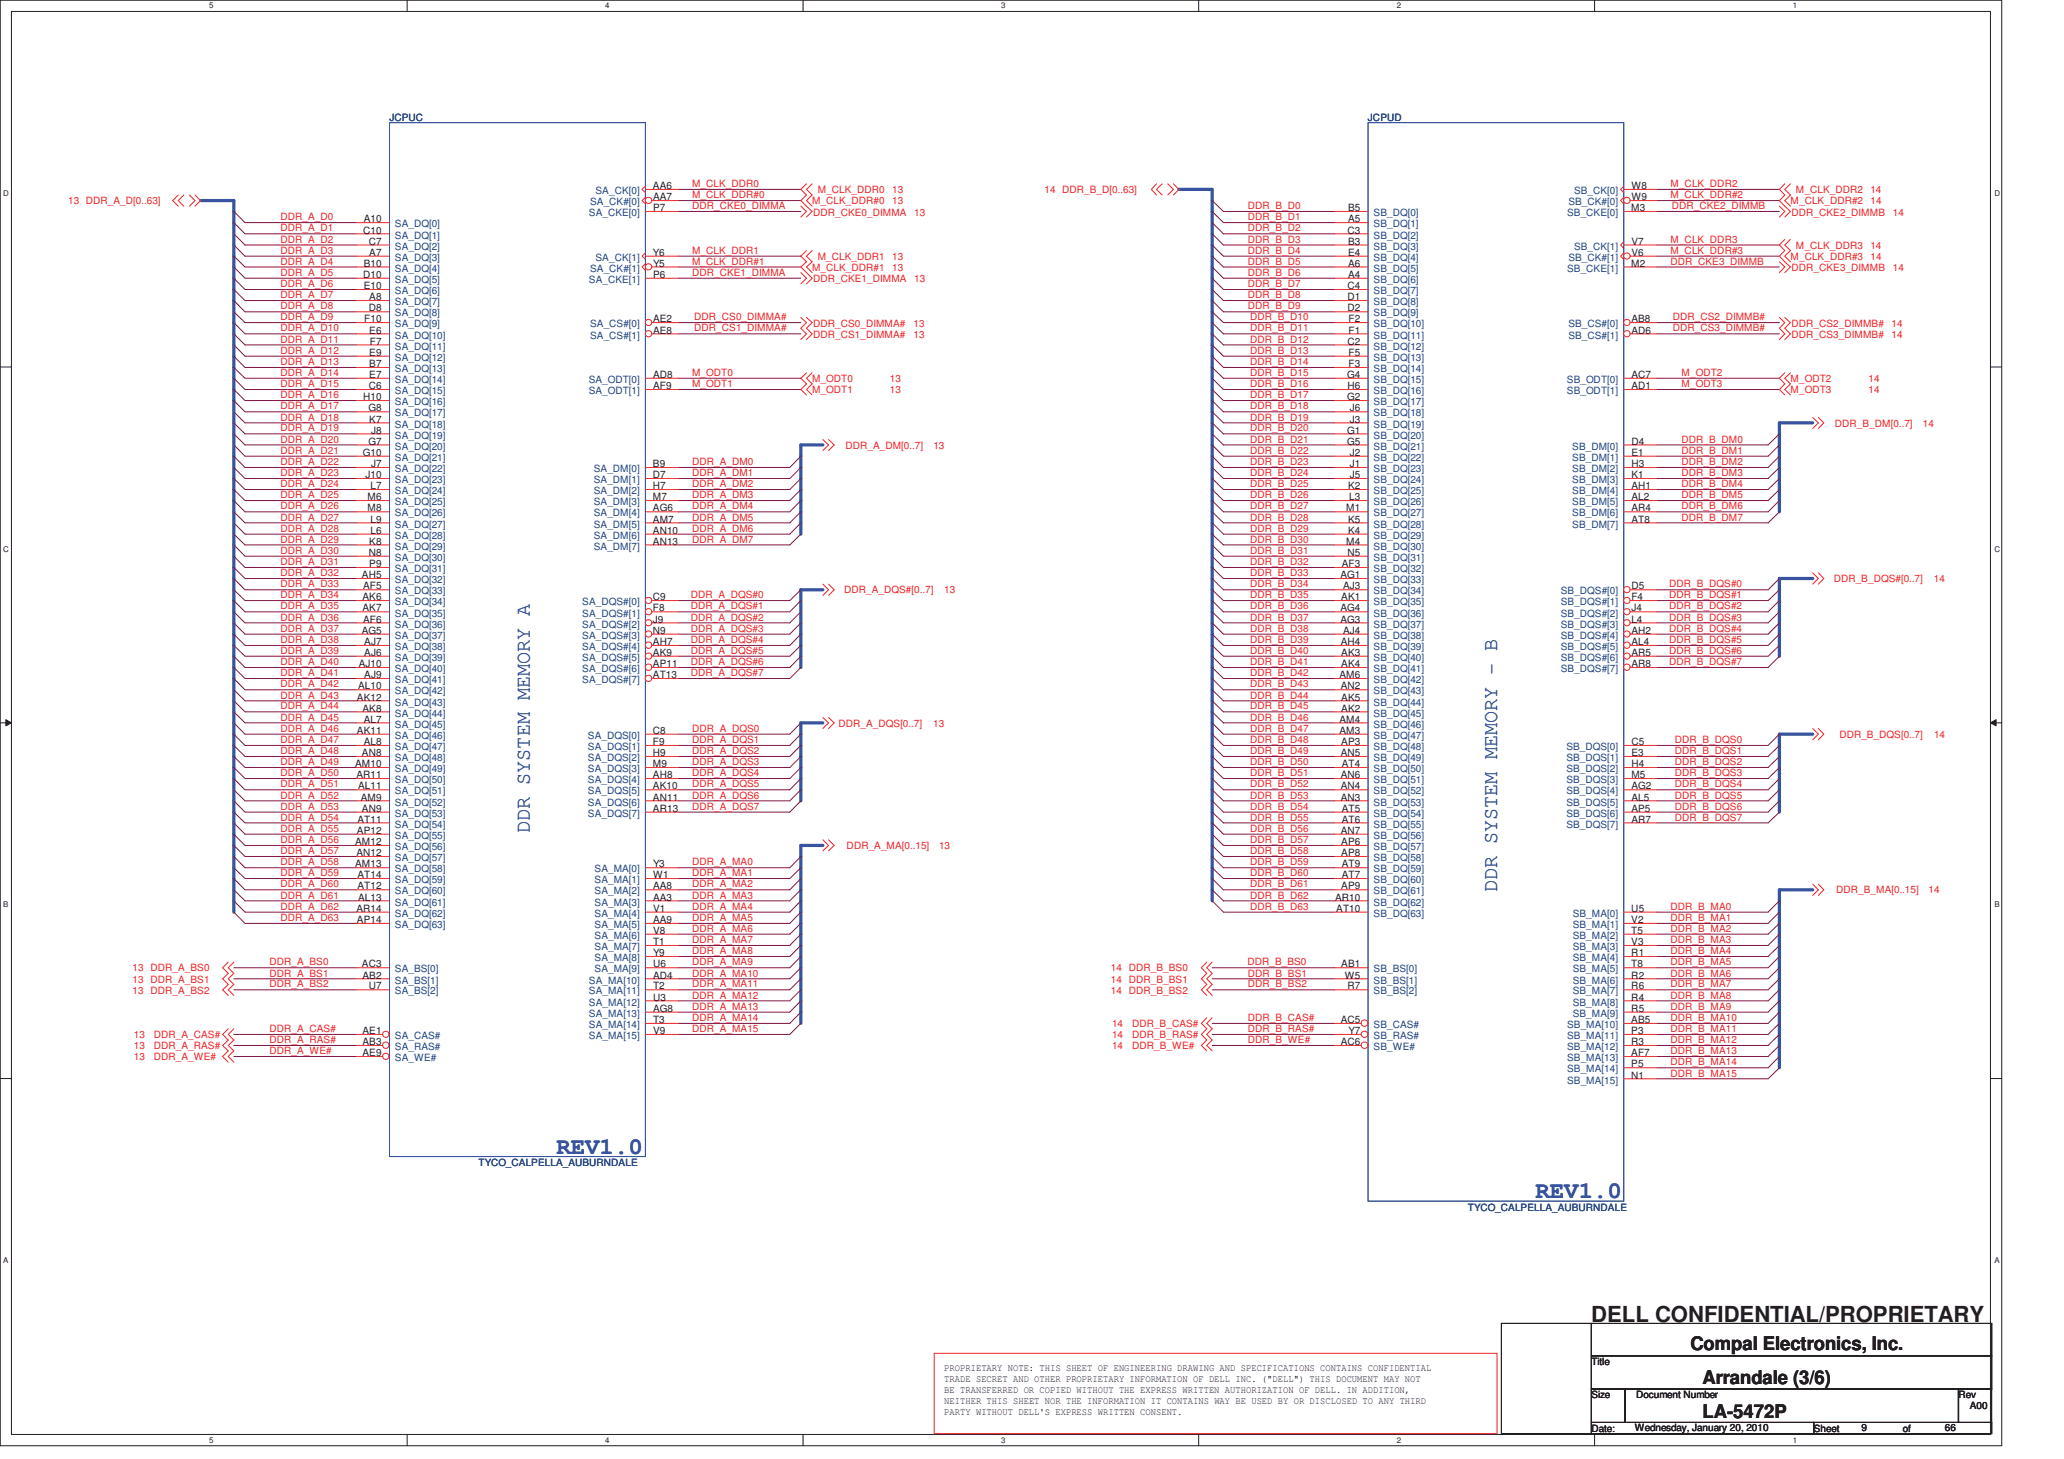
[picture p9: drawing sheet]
<svg xmlns="http://www.w3.org/2000/svg" width="297mm" height="210mm" viewBox="0 0 297 210" stroke-linecap="round" stroke-linejoin="round" font-family="sans-serif">
<defs><g id="words">
<g font-size="3.3" fill="#3953a4">
<text x="80.1" y="166">REV1.0</text>
<text x="221" y="172.4">REV1.0</text>
</g>
<text font-size="3.2" fill="#231f20" x="229" y="190.3">DELL CONFIDENTIAL/PROPRIETARY</text>
<g font-size="3" fill="#3953a4">
<text x="76.2" y="119.9" transform="rotate(-90 76.2 119.9)">DDR SYSTEM MEMORY A</text>
<text x="215.5" y="128.4" transform="rotate(-90 215.5 128.4)">DDR SYSTEM MEMORY - B</text>
</g>
<g font-size="2.7" fill="#231f20">
<text x="243.3" y="194.3">Compal Electronics, Inc.</text>
<text x="245" y="199.3">Arrandale (3/6)</text>
<text x="245" y="204.1">LA-5472P</text>
</g>
<g font-size="1.4" fill="#282973">
<text x="56.1" y="17.4">JCPUC</text>
<text x="196.9" y="17.4">JCPUD</text>
<text x="68.9" y="167.8">TYCO_CALPELLA_AUBURNDALE</text>
<text x="211.3" y="174.2">TYCO_CALPELLA_AUBURNDALE</text>
</g>
<g font-size="1.4" fill="#ed2024">
<text x="9.8" y="29.4">13 DDR_A_D[0..63]</text>
<text x="99.6" y="28.5">M_CLK_DDR#0</text>
<text x="99.6" y="26.9">M_CLK_DDR0</text>
<text x="116.9" y="29.4">M_CLK_DDR#0</text>
<text x="117.7" y="27.8">M_CLK_DDR0</text>
<text x="128.4" y="29.4">13</text>
<text x="128.4" y="27.8">13</text>
<text x="150.3" y="27.8">14 DDR_B_D[0..63]</text>
<text x="240.4" y="28.5">M_CLK_DDR#2</text>
<text x="240.4" y="26.9">M_CLK_DDR2</text>
<text x="257.7" y="29.4">M_CLK_DDR#2</text>
<text x="258.5" y="27.8">M_CLK_DDR2</text>
<text x="269.2" y="27.8">14</text>
<text x="269.2" y="29.4">14</text>
<text x="40.4" y="34.9">DDR_A_D2</text>
<text x="40.4" y="31.7">DDR_A_D0</text>
<text x="40.4" y="33.3">DDR_A_D1</text>
<text x="99.6" y="30.1">DDR_CKE0_DIMMA</text>
<text x="117" y="31">DDR_CKE0_DIMMA</text>
<text x="131.6" y="31">13</text>
<text x="179.6" y="34.9">DDR_B_D3</text>
<text x="179.6" y="31.7">DDR_B_D1</text>
<text x="179.6" y="30.1">DDR_B_D0</text>
<text x="179.6" y="33.3">DDR_B_D2</text>
<text x="240.4" y="34.9">M_CLK_DDR3</text>
<text x="240.6" y="30.1">DDR_CKE2_DIMMB</text>
<text x="257.8" y="31">DDR_CKE2_DIMMB</text>
<text x="258.5" y="35.8">M_CLK_DDR3</text>
<text x="269.2" y="35.8">14</text>
<text x="272.4" y="31">14</text>
<text x="40.4" y="38.1">DDR_A_D4</text>
<text x="40.4" y="36.5">DDR_A_D3</text>
<text x="40.4" y="41.3">DDR_A_D6</text>
<text x="40.4" y="39.7">DDR_A_D5</text>
<text x="99.6" y="38.1">M_CLK_DDR#1</text>
<text x="99.6" y="36.5">M_CLK_DDR1</text>
<text x="99.6" y="39.7">DDR_CKE1_DIMMA</text>
<text x="116.9" y="39">M_CLK_DDR#1</text>
<text x="117" y="40.6">DDR_CKE1_DIMMA</text>
<text x="117.7" y="37.4">M_CLK_DDR1</text>
<text x="128.4" y="39">13</text>
<text x="128.4" y="37.4">13</text>
<text x="131.6" y="40.6">13</text>
<text x="179.6" y="38.1">DDR_B_D5</text>
<text x="179.6" y="36.5">DDR_B_D4</text>
<text x="179.6" y="41.3">DDR_B_D7</text>
<text x="179.6" y="39.7">DDR_B_D6</text>
<text x="240.4" y="38.1">DDR_CKE3_DIMMB</text>
<text x="240.4" y="36.5">M_CLK_DDR#3</text>
<text x="257.7" y="37.4">M_CLK_DDR#3</text>
<text x="257.8" y="39">DDR_CKE3_DIMMB</text>
<text x="269.2" y="37.4">14</text>
<text x="272.4" y="39">14</text>
<text x="40.4" y="46.1">DDR_A_D9</text>
<text x="40.4" y="44.5">DDR_A_D8</text>
<text x="40.4" y="42.9">DDR_A_D7</text>
<text x="40.4" y="47.7">DDR_A_D10</text>
<text x="99.9" y="46.1">DDR_CS0_DIMMA#</text>
<text x="99.9" y="47.7">DDR_CS1_DIMMA#</text>
<text x="117" y="47">DDR_CS0_DIMMA#</text>
<text x="131.5" y="47">13</text>
<text x="179.6" y="42.9">DDR_B_D8</text>
<text x="179.6" y="44.5">DDR_B_D9</text>
<text x="179.9" y="47.7">DDR_B_D11</text>
<text x="179.9" y="46.1">DDR_B_D10</text>
<text x="240.7" y="46.1">DDR_CS2_DIMMB#</text>
<text x="240.7" y="47.7">DDR_CS3_DIMMB#</text>
<text x="257.8" y="47">DDR_CS2_DIMMB#</text>
<text x="272.2" y="47">14</text>
<text x="40.4" y="52.5">DDR_A_D13</text>
<text x="40.4" y="50.9">DDR_A_D12</text>
<text x="40.4" y="49.3">DDR_A_D11</text>
<text x="117" y="48.6">DDR_CS1_DIMMA#</text>
<text x="131.5" y="48.6">13</text>
<text x="179.9" y="50.9">DDR_B_D13</text>
<text x="179.9" y="52.5">DDR_B_D14</text>
<text x="179.9" y="49.3">DDR_B_D12</text>
<text x="257.8" y="48.6">DDR_CS3_DIMMB#</text>
<text x="272.2" y="48.6">14</text>
<text x="40.4" y="54.1">DDR_A_D14</text>
<text x="40.4" y="58.9">DDR_A_D17</text>
<text x="40.4" y="57.3">DDR_A_D16</text>
<text x="40.4" y="55.7">DDR_A_D15</text>
<text x="99.6" y="54.1">M_ODT0</text>
<text x="99.6" y="55.7">M_ODT1</text>
<text x="116.9" y="55">M_ODT0</text>
<text x="116.9" y="56.6">M_ODT1</text>
<text x="128.1" y="55">13</text>
<text x="128.1" y="56.6">13</text>
<text x="179.9" y="57.3">DDR_B_D17</text>
<text x="179.9" y="54.1">DDR_B_D15</text>
<text x="179.9" y="58.9">DDR_B_D18</text>
<text x="179.9" y="55.7">DDR_B_D16</text>
<text x="242" y="55.7">M_ODT3</text>
<text x="242" y="54.1">M_ODT2</text>
<text x="257.7" y="56.6">M_ODT3</text>
<text x="257.7" y="55">M_ODT2</text>
<text x="268.9" y="56.6">14</text>
<text x="268.9" y="55">14</text>
<text x="40.4" y="60.5">DDR_A_D18</text>
<text x="40.4" y="65.3">DDR_A_D21</text>
<text x="40.4" y="63.7">DDR_A_D20</text>
<text x="40.4" y="62.1">DDR_A_D19</text>
<text x="121.7" y="64.6">DDR_A_DM[0..7]</text>
<text x="134.3" y="64.6">13</text>
<text x="179.9" y="60.5">DDR_B_D19</text>
<text x="179.9" y="63.7">DDR_B_D21</text>
<text x="179.9" y="62.1">DDR_B_D20</text>
<text x="179.9" y="65.3">DDR_B_D22</text>
<text x="242" y="65.3">DDR_B_DM1</text>
<text x="242" y="63.7">DDR_B_DM0</text>
<text x="264.1" y="61.4">DDR_B_DM[0..7]</text>
<text x="276.7" y="61.4">14</text>
<text x="40.4" y="70.1">DDR_A_D24</text>
<text x="40.4" y="71.7">DDR_A_D25</text>
<text x="40.4" y="66.9">DDR_A_D22</text>
<text x="40.4" y="68.5">DDR_A_D23</text>
<text x="99.6" y="70.1">DDR_A_DM2</text>
<text x="99.6" y="71.7">DDR_A_DM3</text>
<text x="99.6" y="68.5">DDR_A_DM1</text>
<text x="99.6" y="66.9">DDR_A_DM0</text>
<text x="179.9" y="71.7">DDR_B_D26</text>
<text x="179.9" y="70.1">DDR_B_D25</text>
<text x="179.9" y="66.9">DDR_B_D23</text>
<text x="179.9" y="68.5">DDR_B_D24</text>
<text x="242" y="68.5">DDR_B_DM3</text>
<text x="242" y="71.7">DDR_B_DM5</text>
<text x="242" y="70.1">DDR_B_DM4</text>
<text x="242" y="66.9">DDR_B_DM2</text>
<text x="40.4" y="76.5">DDR_A_D28</text>
<text x="40.4" y="74.9">DDR_A_D27</text>
<text x="40.4" y="73.3">DDR_A_D26</text>
<text x="99.6" y="73.3">DDR_A_DM4</text>
<text x="99.6" y="74.9">DDR_A_DM5</text>
<text x="99.6" y="76.5">DDR_A_DM6</text>
<text x="179.9" y="76.5">DDR_B_D29</text>
<text x="179.9" y="73.3">DDR_B_D27</text>
<text x="179.9" y="74.9">DDR_B_D28</text>
<text x="242" y="73.3">DDR_B_DM6</text>
<text x="242" y="74.9">DDR_B_DM7</text>
<text x="40.4" y="81.3">DDR_A_D31</text>
<text x="40.4" y="78.1">DDR_A_D29</text>
<text x="40.4" y="82.9">DDR_A_D32</text>
<text x="40.4" y="79.7">DDR_A_D30</text>
<text x="99.6" y="78.1">DDR_A_DM7</text>
<text x="179.9" y="81.3">DDR_B_D32</text>
<text x="179.9" y="79.7">DDR_B_D31</text>
<text x="179.9" y="78.1">DDR_B_D30</text>
<text x="179.9" y="82.9">DDR_B_D33</text>
<text x="263.9" y="83.8">DDR_B_DQS#[0..7]</text>
<text x="278.3" y="83.8">14</text>
<text x="40.4" y="89.3">DDR_A_D36</text>
<text x="40.4" y="86.1">DDR_A_D34</text>
<text x="40.4" y="87.7">DDR_A_D35</text>
<text x="40.4" y="84.5">DDR_A_D33</text>
<text x="99.4" y="86.1">DDR_A_DQS#0</text>
<text x="99.4" y="87.7">DDR_A_DQS#1</text>
<text x="99.4" y="89.3">DDR_A_DQS#2</text>
<text x="121.5" y="85.4">DDR_A_DQS#[0..7]</text>
<text x="135.9" y="85.4">13</text>
<text x="179.9" y="86.1">DDR_B_D35</text>
<text x="179.9" y="84.5">DDR_B_D34</text>
<text x="179.9" y="87.7">DDR_B_D36</text>
<text x="179.9" y="89.3">DDR_B_D37</text>
<text x="240.2" y="84.5">DDR_B_DQS#0</text>
<text x="240.2" y="87.7">DDR_B_DQS#2</text>
<text x="240.2" y="86.1">DDR_B_DQS#1</text>
<text x="240.2" y="89.3">DDR_B_DQS#3</text>
<text x="40.4" y="95.7">DDR_A_D40</text>
<text x="40.4" y="92.5">DDR_A_D38</text>
<text x="40.4" y="94.1">DDR_A_D39</text>
<text x="40.4" y="90.9">DDR_A_D37</text>
<text x="99.4" y="95.7">DDR_A_DQS#6</text>
<text x="99.4" y="92.5">DDR_A_DQS#4</text>
<text x="99.4" y="90.9">DDR_A_DQS#3</text>
<text x="99.4" y="94.1">DDR_A_DQS#5</text>
<text x="179.9" y="95.7">DDR_B_D41</text>
<text x="179.9" y="90.9">DDR_B_D38</text>
<text x="179.9" y="94.1">DDR_B_D40</text>
<text x="179.9" y="92.5">DDR_B_D39</text>
<text x="240.2" y="90.9">DDR_B_DQS#4</text>
<text x="240.2" y="95.7">DDR_B_DQS#7</text>
<text x="240.2" y="92.5">DDR_B_DQS#5</text>
<text x="240.2" y="94.1">DDR_B_DQS#6</text>
<text x="40.4" y="98.9">DDR_A_D42</text>
<text x="40.4" y="97.3">DDR_A_D41</text>
<text x="40.4" y="100.5">DDR_A_D43</text>
<text x="99.4" y="97.3">DDR_A_DQS#7</text>
<text x="179.9" y="100.5">DDR_B_D44</text>
<text x="179.9" y="97.3">DDR_B_D42</text>
<text x="179.9" y="98.9">DDR_B_D43</text>
<text x="40.4" y="105.3">DDR_A_D46</text>
<text x="40.4" y="102.1">DDR_A_D44</text>
<text x="40.4" y="103.7">DDR_A_D45</text>
<text x="40.4" y="106.9">DDR_A_D47</text>
<text x="99.6" y="105.3">DDR_A_DQS0</text>
<text x="99.6" y="106.9">DDR_A_DQS1</text>
<text x="120.7" y="104.6">DDR_A_DQS[0..7]</text>
<text x="134.3" y="104.6">13</text>
<text x="179.9" y="105.3">DDR_B_D47</text>
<text x="179.9" y="106.9">DDR_B_D48</text>
<text x="179.9" y="103.7">DDR_B_D46</text>
<text x="179.9" y="102.1">DDR_B_D45</text>
<text x="241" y="106.9">DDR_B_DQS0</text>
<text x="264.7" y="106.2">DDR_B_DQS[0..7]</text>
<text x="278.3" y="106.2">14</text>
<text x="40.4" y="111.7">DDR_A_D50</text>
<text x="40.4" y="113.3">DDR_A_D51</text>
<text x="40.4" y="110.1">DDR_A_D49</text>
<text x="40.4" y="108.6">DDR_A_D48</text>
<text x="99.6" y="111.7">DDR_A_DQS4</text>
<text x="99.6" y="110.1">DDR_A_DQS3</text>
<text x="99.6" y="113.3">DDR_A_DQS5</text>
<text x="99.6" y="108.6">DDR_A_DQS2</text>
<text x="179.9" y="110.1">DDR_B_D50</text>
<text x="179.9" y="108.6">DDR_B_D49</text>
<text x="179.9" y="113.3">DDR_B_D52</text>
<text x="179.9" y="111.7">DDR_B_D51</text>
<text x="241" y="108.6">DDR_B_DQS1</text>
<text x="241" y="113.3">DDR_B_DQS4</text>
<text x="241" y="110.1">DDR_B_DQS2</text>
<text x="241" y="111.7">DDR_B_DQS3</text>
<text x="40.4" y="119.7">DDR_A_D55</text>
<text x="40.4" y="118.1">DDR_A_D54</text>
<text x="40.4" y="116.5">DDR_A_D53</text>
<text x="40.4" y="114.9">DDR_A_D52</text>
<text x="99.6" y="114.9">DDR_A_DQS6</text>
<text x="99.6" y="116.5">DDR_A_DQS7</text>
<text x="179.9" y="118.1">DDR_B_D55</text>
<text x="179.9" y="119.7">DDR_B_D56</text>
<text x="179.9" y="114.9">DDR_B_D53</text>
<text x="179.9" y="116.5">DDR_B_D54</text>
<text x="241" y="116.5">DDR_B_DQS6</text>
<text x="241" y="114.9">DDR_B_DQS5</text>
<text x="241" y="118.1">DDR_B_DQS7</text>
<text x="40.4" y="124.5">DDR_A_D58</text>
<text x="40.4" y="122.9">DDR_A_D57</text>
<text x="40.4" y="121.3">DDR_A_D56</text>
<text x="99.6" y="124.5">DDR_A_MA0</text>
<text x="121.8" y="122.2">DDR_A_MA[0..15]</text>
<text x="135.1" y="122.2">13</text>
<text x="179.9" y="124.5">DDR_B_D59</text>
<text x="179.9" y="121.3">DDR_B_D57</text>
<text x="179.9" y="122.9">DDR_B_D58</text>
<text x="40.4" y="126.1">DDR_A_D59</text>
<text x="40.4" y="130.9">DDR_A_D62</text>
<text x="40.4" y="127.7">DDR_A_D60</text>
<text x="40.4" y="129.3">DDR_A_D61</text>
<text x="99.6" y="130.9">DDR_A_MA4</text>
<text x="99.6" y="127.7">DDR_A_MA2</text>
<text x="99.6" y="129.3">DDR_A_MA3</text>
<text x="99.6" y="126.1">DDR_A_MA1</text>
<text x="179.9" y="130.9">DDR_B_D63</text>
<text x="179.9" y="129.3">DDR_B_D62</text>
<text x="179.9" y="126.1">DDR_B_D60</text>
<text x="179.9" y="127.7">DDR_B_D61</text>
<text x="240.4" y="130.9">DDR_B_MA0</text>
<text x="264.2" y="128.6">DDR_B_MA[0..15]</text>
<text x="277.5" y="128.6">14</text>
<text x="40.4" y="132.5">DDR_A_D63</text>
<text x="99.6" y="134.1">DDR_A_MA6</text>
<text x="99.6" y="132.5">DDR_A_MA5</text>
<text x="99.6" y="137.3">DDR_A_MA8</text>
<text x="99.6" y="135.7">DDR_A_MA7</text>
<text x="240.4" y="135.7">DDR_B_MA3</text>
<text x="240.4" y="137.3">DDR_B_MA4</text>
<text x="240.4" y="134.1">DDR_B_MA2</text>
<text x="240.4" y="132.5">DDR_B_MA1</text>
<text x="19.1" y="139.8">13 DDR_A_BS0</text>
<text x="19.1" y="141.4">13 DDR_A_BS1</text>
<text x="19.1" y="143.1">13 DDR_A_BS2</text>
<text x="38.8" y="140.6">DDR_A_BS1</text>
<text x="38.8" y="142.1">DDR_A_BS2</text>
<text x="38.8" y="138.9">DDR_A_BS0</text>
<text x="99.6" y="143.7">DDR_A_MA12</text>
<text x="99.6" y="138.9">DDR_A_MA9</text>
<text x="99.6" y="142.1">DDR_A_MA11</text>
<text x="99.6" y="140.6">DDR_A_MA10</text>
<text x="159.9" y="143.1">14 DDR_B_BS2</text>
<text x="159.9" y="141.4">14 DDR_B_BS1</text>
<text x="159.9" y="139.8">14 DDR_B_BS0</text>
<text x="179.5" y="138.9">DDR_B_BS0</text>
<text x="179.6" y="142.1">DDR_B_BS2</text>
<text x="179.6" y="140.6">DDR_B_BS1</text>
<text x="240.4" y="140.6">DDR_B_MA6</text>
<text x="240.4" y="143.7">DDR_B_MA8</text>
<text x="240.4" y="142.1">DDR_B_MA7</text>
<text x="240.4" y="138.9">DDR_B_MA5</text>
<text x="19.3" y="149.4">13</text>
<text x="22.1" y="149.4">DDR_A_CAS#</text>
<text x="38.8" y="148.6">DDR_A_CAS#</text>
<text x="99.6" y="148.6">DDR_A_MA15</text>
<text x="99.6" y="146.9">DDR_A_MA14</text>
<text x="99.6" y="145.3">DDR_A_MA13</text>
<text x="160" y="147.8">14</text>
<text x="160" y="149.4">14</text>
<text x="162.9" y="147.8">DDR_B_CAS#</text>
<text x="162.9" y="149.4">DDR_B_RAS#</text>
<text x="179.6" y="148.6">DDR_B_RAS#</text>
<text x="179.6" y="146.9">DDR_B_CAS#</text>
<text x="240.4" y="148.6">DDR_B_MA11</text>
<text x="240.4" y="145.3">DDR_B_MA9</text>
<text x="240.4" y="146.9">DDR_B_MA10</text>
<text x="19.3" y="152.6">13</text>
<text x="19.3" y="151">13</text>
<text x="22.1" y="152.6">DDR_A_WE#</text>
<text x="22.1" y="151">DDR_A_RAS#</text>
<text x="38.8" y="150.1">DDR_A_RAS#</text>
<text x="38.8" y="151.7">DDR_A_WE#</text>
<text x="160" y="151">14</text>
<text x="162.9" y="151">DDR_B_WE#</text>
<text x="179.6" y="150.1">DDR_B_WE#</text>
<text x="240.4" y="154.9">DDR_B_MA15</text>
<text x="240.4" y="150.1">DDR_B_MA12</text>
<text x="240.4" y="151.7">DDR_B_MA13</text>
<text x="240.4" y="153.3">DDR_B_MA14</text>
</g>
<g font-size="1.4" fill="#1d437e">
<text x="84.9" y="29.5">SA_CK#[0]</text>
<text x="85.7" y="27.9">SA_CK[0]</text>
<text x="225.7" y="29.5">SB_CK#[0]</text>
<text x="226.5" y="27.9">SB_CK[0]</text>
<text x="56.8" y="32.7">SA_DQ[0]</text>
<text x="56.8" y="34.3">SA_DQ[1]</text>
<text x="56.8" y="36">SA_DQ[2]</text>
<text x="84.8" y="31.1">SA_CKE[0]</text>
<text x="197.7" y="31.1">SB_DQ[0]</text>
<text x="197.7" y="32.7">SB_DQ[1]</text>
<text x="197.7" y="34.3">SB_DQ[2]</text>
<text x="197.7" y="36">SB_DQ[3]</text>
<text x="225.5" y="31.1">SB_CKE[0]</text>
<text x="226.5" y="36">SB_CK[1]</text>
<text x="56.8" y="37.5">SA_DQ[3]</text>
<text x="56.8" y="39.1">SA_DQ[4]</text>
<text x="56.8" y="40.7">SA_DQ[5]</text>
<text x="84.8" y="40.7">SA_CKE[1]</text>
<text x="84.9" y="39.1">SA_CK#[1]</text>
<text x="85.7" y="37.5">SA_CK[1]</text>
<text x="197.7" y="37.5">SB_DQ[4]</text>
<text x="197.7" y="39.1">SB_DQ[5]</text>
<text x="197.7" y="40.7">SB_DQ[6]</text>
<text x="225.5" y="39.1">SB_CKE[1]</text>
<text x="225.7" y="37.5">SB_CK#[1]</text>
<text x="56.8" y="42.3">SA_DQ[6]</text>
<text x="56.8" y="43.9">SA_DQ[7]</text>
<text x="56.8" y="45.5">SA_DQ[8]</text>
<text x="56.8" y="47.1">SA_DQ[9]</text>
<text x="84.9" y="47.1">SA_CS#[0]</text>
<text x="197.7" y="42.3">SB_DQ[7]</text>
<text x="197.7" y="43.9">SB_DQ[8]</text>
<text x="197.7" y="45.5">SB_DQ[9]</text>
<text x="197.7" y="47.1">SB_DQ[10]</text>
<text x="225.7" y="47.1">SB_CS#[0]</text>
<text x="56.8" y="48.7">SA_DQ[10]</text>
<text x="56.8" y="50.3">SA_DQ[11]</text>
<text x="56.8" y="51.9">SA_DQ[12]</text>
<text x="56.8" y="53.6">SA_DQ[13]</text>
<text x="84.9" y="48.7">SA_CS#[1]</text>
<text x="197.7" y="48.7">SB_DQ[11]</text>
<text x="197.7" y="50.3">SB_DQ[12]</text>
<text x="197.7" y="51.9">SB_DQ[13]</text>
<text x="197.7" y="53.6">SB_DQ[14]</text>
<text x="225.7" y="48.7">SB_CS#[1]</text>
<text x="56.8" y="55.1">SA_DQ[14]</text>
<text x="56.8" y="56.7">SA_DQ[15]</text>
<text x="56.8" y="58.3">SA_DQ[16]</text>
<text x="56.8" y="59.9">SA_DQ[17]</text>
<text x="84.7" y="55.1">SA_ODT[0]</text>
<text x="84.7" y="56.7">SA_ODT[1]</text>
<text x="197.7" y="55.1">SB_DQ[15]</text>
<text x="197.7" y="56.7">SB_DQ[16]</text>
<text x="197.7" y="58.3">SB_DQ[17]</text>
<text x="197.7" y="59.9">SB_DQ[18]</text>
<text x="225.5" y="55.1">SB_ODT[0]</text>
<text x="225.5" y="56.7">SB_ODT[1]</text>
<text x="56.8" y="61.6">SA_DQ[18]</text>
<text x="56.8" y="63.1">SA_DQ[19]</text>
<text x="56.8" y="64.7">SA_DQ[20]</text>
<text x="197.7" y="61.6">SB_DQ[19]</text>
<text x="197.7" y="63.1">SB_DQ[20]</text>
<text x="197.7" y="64.7">SB_DQ[21]</text>
<text x="226.3" y="64.7">SB_DM[0]</text>
<text x="56.8" y="66.3">SA_DQ[21]</text>
<text x="56.8" y="67.9">SA_DQ[22]</text>
<text x="56.8" y="69.5">SA_DQ[23]</text>
<text x="56.8" y="71.1">SA_DQ[24]</text>
<text x="85.5" y="67.9">SA_DM[0]</text>
<text x="85.5" y="69.5">SA_DM[1]</text>
<text x="85.5" y="71.1">SA_DM[2]</text>
<text x="197.7" y="66.3">SB_DQ[22]</text>
<text x="197.7" y="67.9">SB_DQ[23]</text>
<text x="197.7" y="69.5">SB_DQ[24]</text>
<text x="197.7" y="71.1">SB_DQ[25]</text>
<text x="226.3" y="66.3">SB_DM[1]</text>
<text x="226.3" y="67.9">SB_DM[2]</text>
<text x="226.3" y="69.5">SB_DM[3]</text>
<text x="226.3" y="71.1">SB_DM[4]</text>
<text x="56.8" y="72.7">SA_DQ[25]</text>
<text x="56.8" y="74.3">SA_DQ[26]</text>
<text x="56.8" y="76">SA_DQ[27]</text>
<text x="56.8" y="77.5">SA_DQ[28]</text>
<text x="85.5" y="72.7">SA_DM[3]</text>
<text x="85.5" y="74.3">SA_DM[4]</text>
<text x="85.5" y="76">SA_DM[5]</text>
<text x="85.5" y="77.5">SA_DM[6]</text>
<text x="197.7" y="72.7">SB_DQ[26]</text>
<text x="197.7" y="74.3">SB_DQ[27]</text>
<text x="197.7" y="76">SB_DQ[28]</text>
<text x="197.7" y="77.5">SB_DQ[29]</text>
<text x="226.3" y="72.7">SB_DM[5]</text>
<text x="226.3" y="74.3">SB_DM[6]</text>
<text x="226.3" y="76">SB_DM[7]</text>
<text x="56.8" y="79.1">SA_DQ[29]</text>
<text x="56.8" y="80.7">SA_DQ[30]</text>
<text x="56.8" y="82.3">SA_DQ[31]</text>
<text x="56.8" y="83.9">SA_DQ[32]</text>
<text x="85.5" y="79.1">SA_DM[7]</text>
<text x="197.7" y="79.1">SB_DQ[30]</text>
<text x="197.7" y="80.7">SB_DQ[31]</text>
<text x="197.7" y="82.3">SB_DQ[32]</text>
<text x="197.7" y="83.9">SB_DQ[33]</text>
<text x="56.8" y="85.6">SA_DQ[33]</text>
<text x="56.8" y="87.1">SA_DQ[34]</text>
<text x="56.8" y="88.7">SA_DQ[35]</text>
<text x="83.8" y="87.1">SA_DQS#[0]</text>
<text x="83.8" y="88.7">SA_DQS#[1]</text>
<text x="197.7" y="85.6">SB_DQ[34]</text>
<text x="197.7" y="87.1">SB_DQ[35]</text>
<text x="197.7" y="88.7">SB_DQ[36]</text>
<text x="224.6" y="85.6">SB_DQS#[0]</text>
<text x="224.6" y="87.1">SB_DQS#[1]</text>
<text x="224.6" y="88.7">SB_DQS#[2]</text>
<text x="56.8" y="90.3">SA_DQ[36]</text>
<text x="56.8" y="91.9">SA_DQ[37]</text>
<text x="56.8" y="93.6">SA_DQ[38]</text>
<text x="56.8" y="95.1">SA_DQ[39]</text>
<text x="83.8" y="90.3">SA_DQS#[2]</text>
<text x="83.8" y="91.9">SA_DQS#[3]</text>
<text x="83.8" y="93.6">SA_DQS#[4]</text>
<text x="83.8" y="95.1">SA_DQS#[5]</text>
<text x="197.7" y="90.3">SB_DQ[37]</text>
<text x="197.7" y="91.9">SB_DQ[38]</text>
<text x="197.7" y="93.6">SB_DQ[39]</text>
<text x="197.7" y="95.1">SB_DQ[40]</text>
<text x="224.6" y="91.9">SB_DQS#[4]</text>
<text x="224.6" y="93.6">SB_DQS#[5]</text>
<text x="224.6" y="95.1">SB_DQS#[6]</text>
<text x="224.6" y="90.3">SB_DQS#[3]</text>
<text x="56.8" y="96.7">SA_DQ[40]</text>
<text x="56.8" y="98.3">SA_DQ[41]</text>
<text x="56.8" y="99.9">SA_DQ[42]</text>
<text x="56.8" y="101.6">SA_DQ[43]</text>
<text x="83.8" y="96.7">SA_DQS#[6]</text>
<text x="83.8" y="98.3">SA_DQS#[7]</text>
<text x="197.7" y="96.7">SB_DQ[41]</text>
<text x="197.7" y="98.3">SB_DQ[42]</text>
<text x="197.7" y="99.9">SB_DQ[43]</text>
<text x="197.7" y="101.6">SB_DQ[44]</text>
<text x="224.6" y="96.7">SB_DQS#[7]</text>
<text x="56.8" y="103.1">SA_DQ[44]</text>
<text x="56.8" y="104.7">SA_DQ[45]</text>
<text x="56.8" y="106.3">SA_DQ[46]</text>
<text x="56.8" y="108">SA_DQ[47]</text>
<text x="84.6" y="106.3">SA_DQS[0]</text>
<text x="84.6" y="108">SA_DQS[1]</text>
<text x="197.7" y="103.1">SB_DQ[45]</text>
<text x="197.7" y="104.7">SB_DQ[46]</text>
<text x="197.7" y="106.3">SB_DQ[47]</text>
<text x="197.7" y="108">SB_DQ[48]</text>
<text x="225.4" y="108">SB_DQS[0]</text>
<text x="56.8" y="109.5">SA_DQ[48]</text>
<text x="56.8" y="111.1">SA_DQ[49]</text>
<text x="56.8" y="112.7">SA_DQ[50]</text>
<text x="84.6" y="109.5">SA_DQS[2]</text>
<text x="84.6" y="111.1">SA_DQS[3]</text>
<text x="84.6" y="112.7">SA_DQS[4]</text>
<text x="197.7" y="109.5">SB_DQ[49]</text>
<text x="197.7" y="111.1">SB_DQ[50]</text>
<text x="197.7" y="112.7">SB_DQ[51]</text>
<text x="225.4" y="109.5">SB_DQS[1]</text>
<text x="225.4" y="111.1">SB_DQS[2]</text>
<text x="225.4" y="112.7">SB_DQS[3]</text>
<text x="56.8" y="114.3">SA_DQ[51]</text>
<text x="56.8" y="116">SA_DQ[52]</text>
<text x="56.8" y="117.5">SA_DQ[53]</text>
<text x="56.8" y="119.1">SA_DQ[54]</text>
<text x="84.6" y="114.3">SA_DQS[5]</text>
<text x="84.6" y="116">SA_DQS[6]</text>
<text x="84.6" y="117.5">SA_DQS[7]</text>
<text x="197.7" y="114.3">SB_DQ[52]</text>
<text x="197.7" y="116">SB_DQ[53]</text>
<text x="197.7" y="117.5">SB_DQ[54]</text>
<text x="197.7" y="119.1">SB_DQ[55]</text>
<text x="225.4" y="114.3">SB_DQS[4]</text>
<text x="225.4" y="116">SB_DQS[5]</text>
<text x="225.4" y="117.5">SB_DQS[6]</text>
<text x="225.4" y="119.1">SB_DQS[7]</text>
<text x="56.8" y="120.7">SA_DQ[55]</text>
<text x="56.8" y="122.3">SA_DQ[56]</text>
<text x="56.8" y="123.9">SA_DQ[57]</text>
<text x="56.8" y="125.6">SA_DQ[58]</text>
<text x="85.6" y="125.6">SA_MA[0]</text>
<text x="197.7" y="120.7">SB_DQ[56]</text>
<text x="197.7" y="122.3">SB_DQ[57]</text>
<text x="197.7" y="123.9">SB_DQ[58]</text>
<text x="197.7" y="125.6">SB_DQ[59]</text>
<text x="56.8" y="127.1">SA_DQ[59]</text>
<text x="56.8" y="128.7">SA_DQ[60]</text>
<text x="56.8" y="130.4">SA_DQ[61]</text>
<text x="56.8" y="131.9">SA_DQ[62]</text>
<text x="85.6" y="127.1">SA_MA[1]</text>
<text x="85.6" y="128.7">SA_MA[2]</text>
<text x="85.6" y="130.4">SA_MA[3]</text>
<text x="85.6" y="131.9">SA_MA[4]</text>
<text x="197.7" y="127.1">SB_DQ[60]</text>
<text x="197.7" y="128.7">SB_DQ[61]</text>
<text x="197.7" y="130.4">SB_DQ[62]</text>
<text x="197.7" y="131.9">SB_DQ[63]</text>
<text x="226.3" y="131.9">SB_MA[0]</text>
<text x="56.8" y="133.6">SA_DQ[63]</text>
<text x="85.6" y="133.6">SA_MA[5]</text>
<text x="85.6" y="135.1">SA_MA[6]</text>
<text x="85.6" y="136.7">SA_MA[7]</text>
<text x="226.3" y="133.6">SB_MA[1]</text>
<text x="226.3" y="135.1">SB_MA[2]</text>
<text x="226.3" y="136.7">SB_MA[3]</text>
<text x="56.8" y="140">SA_BS[0]</text>
<text x="56.8" y="141.6">SA_BS[1]</text>
<text x="56.8" y="143.1">SA_BS[2]</text>
<text x="84.8" y="141.6">SA_MA[10]</text>
<text x="84.8" y="143.1">SA_MA[11]</text>
<text x="85.6" y="138.3">SA_MA[8]</text>
<text x="85.6" y="140">SA_MA[9]</text>
<text x="197.7" y="140">SB_BS[0]</text>
<text x="197.7" y="141.6">SB_BS[1]</text>
<text x="197.7" y="143.1">SB_BS[2]</text>
<text x="226.3" y="138.3">SB_MA[4]</text>
<text x="226.3" y="140">SB_MA[5]</text>
<text x="226.3" y="141.6">SB_MA[6]</text>
<text x="226.3" y="143.1">SB_MA[7]</text>
<text x="56.8" y="149.5">SA_CAS#</text>
<text x="84.8" y="144.7">SA_MA[12]</text>
<text x="84.8" y="146.3">SA_MA[13]</text>
<text x="84.8" y="148">SA_MA[14]</text>
<text x="84.8" y="149.5">SA_MA[15]</text>
<text x="197.7" y="148">SB_CAS#</text>
<text x="197.7" y="149.5">SB_RAS#</text>
<text x="225.5" y="148">SB_MA[10]</text>
<text x="225.5" y="149.5">SB_MA[11]</text>
<text x="226.3" y="144.7">SB_MA[8]</text>
<text x="226.3" y="146.3">SB_MA[9]</text>
<text x="56.8" y="151.1">SA_RAS#</text>
<text x="56.8" y="152.7">SA_WE#</text>
<text x="197.7" y="151.1">SB_WE#</text>
<text x="225.5" y="151.1">SB_MA[12]</text>
<text x="225.5" y="152.7">SB_MA[13]</text>
<text x="225.5" y="154.3">SB_MA[14]</text>
<text x="225.5" y="156">SB_MA[15]</text>
</g>
<g font-size="1.4" fill="#231f20">
<text x="94" y="27.2">AA6</text>
<text x="94" y="28.8">AA7</text>
<text x="234.8" y="28.8">W9</text>
<text x="234.8" y="27.2">W8</text>
<text x="52.3" y="33.6">C10</text>
<text x="52.3" y="32">A10</text>
<text x="53.1" y="35.2">C7</text>
<text x="94" y="30.4">P7</text>
<text x="193.9" y="33.6">C3</text>
<text x="194" y="30.4">B5</text>
<text x="194" y="32">A5</text>
<text x="194" y="35.2">B3</text>
<text x="234.8" y="30.4">M3</text>
<text x="234.8" y="35.2">V7</text>
<text x="52.3" y="40">D10</text>
<text x="52.3" y="38.4">B10</text>
<text x="52.3" y="41.6">E10</text>
<text x="53.1" y="36.8">A7</text>
<text x="94" y="36.8">Y6</text>
<text x="94" y="40">P6</text>
<text x="94" y="38.4">Y5</text>
<text x="193.9" y="41.6">C4</text>
<text x="194" y="36.8">E4</text>
<text x="194" y="38.4">A6</text>
<text x="194" y="40">A4</text>
<text x="234.8" y="38.4">M2</text>
<text x="234.8" y="36.8">V6</text>
<text x="52.4" y="46.4">F10</text>
<text x="53.1" y="44.8">D8</text>
<text x="53.1" y="43.2">A8</text>
<text x="94" y="46.4">AE2</text>
<text x="193.9" y="43.2">D1</text>
<text x="193.9" y="44.8">D2</text>
<text x="194.1" y="46.4">F2</text>
<text x="234.8" y="46.4">AB8</text>
<text x="53.1" y="48">E6</text>
<text x="53.1" y="51.2">E9</text>
<text x="53.1" y="52.8">B7</text>
<text x="53.2" y="49.6">F7</text>
<text x="94" y="48">AE8</text>
<text x="193.9" y="49.6">C2</text>
<text x="194.1" y="48">F1</text>
<text x="194.1" y="51.2">F5</text>
<text x="194.1" y="52.8">F3</text>
<text x="234.8" y="48">AD6</text>
<text x="52.3" y="57.6">H10</text>
<text x="53" y="59.2">G8</text>
<text x="53.1" y="56">C6</text>
<text x="53.1" y="54.4">E7</text>
<text x="94" y="54.4">AD8</text>
<text x="94" y="56">AF9</text>
<text x="193.9" y="54.4">G4</text>
<text x="193.9" y="57.6">G2</text>
<text x="193.9" y="56">H6</text>
<text x="194.3" y="59.2">J6</text>
<text x="234.8" y="54.4">AC7</text>
<text x="234.8" y="56">AD1</text>
<text x="52.2" y="65.6">G10</text>
<text x="53" y="64">G7</text>
<text x="53.1" y="60.8">K7</text>
<text x="53.4" y="62.4">J8</text>
<text x="193.9" y="62.4">G1</text>
<text x="193.9" y="64">G5</text>
<text x="194.3" y="60.8">J3</text>
<text x="194.3" y="65.6">J2</text>
<text x="234.8" y="64">D4</text>
<text x="234.8" y="65.6">E1</text>
<text x="52.6" y="68.8">J10</text>
<text x="52.9" y="72">M6</text>
<text x="53.3" y="70.4">L7</text>
<text x="53.4" y="67.2">J7</text>
<text x="94" y="67.2">B9</text>
<text x="94" y="68.8">D7</text>
<text x="94" y="70.4">H7</text>
<text x="94" y="72">M7</text>
<text x="194" y="70.4">K2</text>
<text x="194.2" y="72">L3</text>
<text x="194.3" y="67.2">J1</text>
<text x="194.3" y="68.8">J5</text>
<text x="234.8" y="67.2">H3</text>
<text x="234.8" y="68.8">K1</text>
<text x="234.8" y="70.4">AH1</text>
<text x="234.8" y="72">AL2</text>
<text x="52.9" y="73.6">M8</text>
<text x="53.3" y="75.2">L9</text>
<text x="53.3" y="76.8">L6</text>
<text x="94" y="73.6">AG6</text>
<text x="94" y="75.2">AM7</text>
<text x="94" y="76.8">AN10</text>
<text x="193.7" y="73.6">M1</text>
<text x="194" y="75.2">K5</text>
<text x="194" y="76.8">K4</text>
<text x="234.8" y="73.6">AR4</text>
<text x="234.8" y="75.2">AT8</text>
<text x="52.1" y="83.2">AH5</text>
<text x="53.1" y="80">N8</text>
<text x="53.1" y="78.4">K8</text>
<text x="53.1" y="81.6">P9</text>
<text x="94" y="78.4">AN13</text>
<text x="192.9" y="83.2">AG1</text>
<text x="193.1" y="81.6">AF3</text>
<text x="193.7" y="78.4">M4</text>
<text x="193.9" y="80">N5</text>
<text x="52.2" y="86.4">AK6</text>
<text x="52.2" y="88">AK7</text>
<text x="52.3" y="84.8">AF5</text>
<text x="52.3" y="89.6">AF6</text>
<text x="94" y="86.4">C9</text>
<text x="94" y="88">F8</text>
<text x="94" y="89.6">J9</text>
<text x="192.9" y="88">AG4</text>
<text x="192.9" y="89.6">AG3</text>
<text x="193" y="86.4">AK1</text>
<text x="193.3" y="84.8">AJ3</text>
<text x="234.8" y="84.8">D5</text>
<text x="234.8" y="86.4">F4</text>
<text x="234.8" y="88">J4</text>
<text x="234.8" y="89.6">L4</text>
<text x="52" y="91.2">AG5</text>
<text x="52.4" y="92.8">AJ7</text>
<text x="52.4" y="94.4">AJ6</text>
<text x="94" y="91.2">N9</text>
<text x="94" y="92.8">AH7</text>
<text x="94" y="94.4">AK9</text>
<text x="192.9" y="92.8">AH4</text>
<text x="193" y="94.4">AK3</text>
<text x="193.3" y="91.2">AJ4</text>
<text x="234.8" y="91.2">AH2</text>
<text x="234.8" y="92.8">AL4</text>
<text x="234.8" y="94.4">AR5</text>
<text x="51.4" y="100.8">AK12</text>
<text x="51.5" y="99.2">AL10</text>
<text x="51.6" y="96">AJ10</text>
<text x="52.4" y="97.6">AJ9</text>
<text x="94" y="96">AP11</text>
<text x="94" y="97.6">AT13</text>
<text x="192.8" y="97.6">AM6</text>
<text x="192.9" y="99.2">AN2</text>
<text x="193" y="96">AK4</text>
<text x="193" y="100.8">AK5</text>
<text x="234.8" y="96">AR8</text>
<text x="51.4" y="105.6">AK11</text>
<text x="52.2" y="102.4">AK8</text>
<text x="52.3" y="104">AL7</text>
<text x="52.3" y="107.2">AL8</text>
<text x="94" y="105.6">C8</text>
<text x="94" y="107.2">F9</text>
<text x="192.8" y="104">AM4</text>
<text x="192.8" y="105.6">AM3</text>
<text x="193" y="102.4">AK2</text>
<text x="193" y="107.2">AP3</text>
<text x="234.8" y="107.2">C5</text>
<text x="51.1" y="110.4">AM10</text>
<text x="51.3" y="112">AR11</text>
<text x="51.5" y="113.6">AL11</text>
<text x="52.1" y="108.8">AN8</text>
<text x="94" y="108.8">H9</text>
<text x="94" y="110.4">M9</text>
<text x="94" y="112">AH8</text>
<text x="94" y="113.6">AK10</text>
<text x="192.9" y="108.8">AN5</text>
<text x="192.9" y="112">AN6</text>
<text x="192.9" y="113.6">AN4</text>
<text x="193.1" y="110.4">AT4</text>
<text x="234.8" y="113.6">AG2</text>
<text x="234.8" y="108.8">E3</text>
<text x="234.8" y="110.4">H4</text>
<text x="234.8" y="112">M5</text>
<text x="51.5" y="118.4">AT11</text>
<text x="51.9" y="115.2">AM9</text>
<text x="52.1" y="116.8">AN9</text>
<text x="94" y="115.2">AN11</text>
<text x="94" y="116.8">AR13</text>
<text x="192.9" y="115.2">AN3</text>
<text x="193.1" y="116.8">AT5</text>
<text x="193.1" y="118.4">AT6</text>
<text x="234.8" y="115.2">AL5</text>
<text x="234.8" y="116.8">AP5</text>
<text x="234.8" y="118.4">AR7</text>
<text x="51.1" y="121.6">AM12</text>
<text x="51.1" y="124.8">AM13</text>
<text x="51.3" y="123.2">AN12</text>
<text x="51.4" y="120">AP12</text>
<text x="94" y="124.8">Y3</text>
<text x="192.9" y="120">AN7</text>
<text x="193" y="121.6">AP6</text>
<text x="193" y="123.2">AP8</text>
<text x="193.1" y="124.8">AT9</text>
<text x="51.3" y="131.2">AR14</text>
<text x="51.5" y="126.4">AT14</text>
<text x="51.5" y="128">AT12</text>
<text x="51.5" y="129.6">AL13</text>
<text x="94" y="126.4">W1</text>
<text x="94" y="128">AA8</text>
<text x="94" y="129.6">AA3</text>
<text x="94" y="131.2">V1</text>
<text x="192.1" y="129.6">AR10</text>
<text x="192.3" y="131.2">AT10</text>
<text x="193" y="128">AP9</text>
<text x="193.1" y="126.4">AT7</text>
<text x="234.8" y="131.2">U5</text>
<text x="51.4" y="132.8">AP14</text>
<text x="94" y="132.8">AA9</text>
<text x="94" y="134.4">V8</text>
<text x="94" y="136">T1</text>
<text x="94" y="137.6">Y9</text>
<text x="234.8" y="132.8">V2</text>
<text x="234.8" y="134.4">T5</text>
<text x="234.8" y="136">V3</text>
<text x="234.8" y="137.6">R1</text>
<text x="52.1" y="139.2">AC3</text>
<text x="52.2" y="140.9">AB2</text>
<text x="53.1" y="142.4">U7</text>
<text x="94" y="140.9">AD4</text>
<text x="94" y="142.4">T2</text>
<text x="94" y="139.2">U6</text>
<text x="193" y="139.2">AB1</text>
<text x="193.5" y="140.9">W5</text>
<text x="193.9" y="142.4">R7</text>
<text x="234.8" y="139.2">T8</text>
<text x="234.8" y="140.9">R2</text>
<text x="234.8" y="142.4">R6</text>
<text x="52.2" y="148.8">AE1</text>
<text x="94" y="144">U3</text>
<text x="94" y="145.6">AG8</text>
<text x="94" y="147.2">T3</text>
<text x="94" y="148.8">V9</text>
<text x="192.9" y="147.2">AC5</text>
<text x="194.1" y="148.8">Y7</text>
<text x="234.8" y="147.2">AB5</text>
<text x="234.8" y="148.8">P3</text>
<text x="234.8" y="144">R4</text>
<text x="234.8" y="145.6">R5</text>
<text x="52.2" y="150.4">AB3</text>
<text x="52.2" y="152">AE9</text>
<text x="192.9" y="150.4">AC6</text>
<text x="234.8" y="150.4">R3</text>
<text x="234.8" y="152">AF7</text>
<text x="234.8" y="153.6">P5</text>
<text x="234.8" y="155.2">N1</text>
<text x="135.9" y="197.4">PROPRIETARY NOTE: THIS SHEET OF ENGINEERING DRAWING AND SPECIFICATIONS CONTAINS CONFIDENTIAL</text>
<text x="229" y="196.5">Title</text>
<text x="135.9" y="198.9">TRADE SECRET AND OTHER PROPRIETARY INFORMATION OF DELL INC. (&quot;DELL&quot;) THIS DOCUMENT MAY NOT</text>
<text x="135.9" y="200.5">BE TRANSFERRED OR COPIED WITHOUT THE EXPRESS WRITTEN AUTHORIZATION OF DELL. IN ADDITION,</text>
<text x="135.9" y="202.1">NEITHER THIS SHEET NOR THE INFORMATION IT CONTAINS WAY BE USED BY OR DISCLOSED TO ANY THIRD</text>
<text x="135.9" y="203.6">PARTY WITHOUT DELL'S EXPRESS WRITTEN CONSENT.</text>
<text x="229" y="201.2">Size</text>
<text x="235.5" y="201.2">Document Number</text>
<text x="281.8" y="201.2">Rev</text>
<text x="283.5" y="202.9">A00</text>
<text x="229" y="206.1">Date:</text>
<text x="235.3" y="205.9">Wednesday, January 20, 2010</text>
<text x="261" y="206.1">Sheet</text>
<text x="267.9" y="205.9">9</text>
<text x="273.8" y="206.1">of</text>
<text x="279.9" y="205.9">66</text>
</g>
<g font-size="1.1" fill="#231f20">
<text x="30.1" y="1.2">5</text>
<text x="87.1" y="1.2">4</text>
<text x="144.1" y="1.2">3</text>
<text x="201" y="1.2">2</text>
<text x="258" y="1.2">1</text>
<text x=".5" y="28.2">D</text>
<text x="287" y="28.2">D</text>
<text x=".5" y="79.4">C</text>
<text x="287" y="79.4">C</text>
<text x=".5" y="130.6">B</text>
<text x="287" y="130.6">B</text>
<text x=".5" y="181.8">A</text>
<text x="287" y="181.8">A</text>
<text x="30.1" y="207.6">5</text>
<text x="87.1" y="207.6">4</text>
<text x="144.1" y="207.6">3</text>
<text x="201" y="207.6">2</text>
<text x="258" y="207.6">1</text>
</g>
</g></defs>
<path d="M0 0h288.1v208.1h-288.1zM1.6 1.6h284.9v204.8h-284.9z" fill="none" stroke="#231f20" stroke-width=".14"/>
<g fill="#fff">
<path d="M30.1 .2h.6v1.2h-.6z"/>
<path d="M30.1 206.6h.6v1.2h-.6z"/>
</g>
<path d="M58.6 0v1.6M58.6 206.4v1.7" fill="none" stroke="#231f20" stroke-width=".14"/>
<g fill="#fff">
<path d="M87 .2h.6v1.2h-.6z"/>
<path d="M87 206.6h.6v1.2h-.6z"/>
</g>
<path d="M115.6 0v1.6M115.6 206.4v1.7" fill="none" stroke="#231f20" stroke-width=".14"/>
<g fill="#fff">
<path d="M144 .2h.6v1.2h-.6z"/>
<path d="M144 206.6h.6v1.2h-.6z"/>
</g>
<path d="M172.5 0v1.6M172.5 206.4v1.7" fill="none" stroke="#231f20" stroke-width=".14"/>
<g fill="#fff">
<path d="M200.9 .2h.6v1.2h-.6z"/>
<path d="M200.9 206.6h.6v1.2h-.6z"/>
</g>
<path d="M229.5 0v1.6M229.5 206.4v1.7" fill="none" stroke="#231f20" stroke-width=".14"/>
<g fill="#fff">
<path d="M257.9 .2h.6v1.2h-.6z"/>
<path d="M257.9 206.6h.6v1.2h-.6z"/>
<path d="M.5 27.2h.7v1.2h-.7z"/>
<path d="M286.9 27.2h.7v1.2h-.7z"/>
<path d="M.5 78.4h.7v1.2h-.7z"/>
<path d="M286.9 78.4h.7v1.2h-.7z"/>
</g>
<path d="M0 52.8h1.6M286.5 52.8h1.6" fill="none" stroke="#231f20" stroke-width=".14"/>
<g fill="#fff">
<path d="M.5 129.6h.7v1.2h-.7z"/>
<path d="M286.9 129.6h.7v1.2h-.7z"/>
</g>
<path d="M0 104h1.6M286.5 104h1.6" fill="none" stroke="#231f20" stroke-width=".14"/>
<path d="M.8 103.6l.8 .4-.8 .5z" fill="#231f20"/>
<path d="M.8 103.6l.8 .4-.8 .5z" fill="none" stroke="#231f20" stroke-width=".14"/>
<path d="M286.5 104l.8-.4v.9z" fill="#231f20"/>
<path d="M286.5 104l.8-.4v.9z" fill="none" stroke="#231f20" stroke-width=".14"/>
<g fill="#fff">
<path d="M.5 180.8h.7v1.2h-.7z"/>
<path d="M286.9 180.8h.7v1.2h-.7z"/>
</g>
<path d="M0 155.2h1.6M286.5 155.2h1.6M216.1 190.5h12.9v15.8h-12.9zM229 190.5h57.6v4.6h-57.6zM229 195.1h57.6v4.8h-57.6zM229 199.9h4.8v4.8h-4.8zM233.9 199.9h48v4.8h-48zM281.8 199.9h4.8v4.8h-4.8zM229 204.7h32v1.6h-32zM261 204.7h25.6v1.6h-25.6z" fill="none" stroke="#231f20" stroke-width=".14"/>
<g fill="none" stroke="#7f1442" stroke-width=".14">
<path d="M33.7 36.9l1.6 1.5h16M33.7 35.3l1.6 1.6h16M33.7 33.7l1.6 1.6h16M33.7 38.4l1.6 1.6h16M33.7 30.4l1.6 1.6h16M33.7 32l1.6 1.7h16M97.6 30.4h17.7M97.6 38.4h17.7M97.6 28.9h17.7M97.6 27.3h17.7M97.6 36.9h17.7M174.4 36.9l1.7 1.5h16"/>
<path d="M174.4 33.7l1.7 1.6h16M174.4 35.3l1.7 1.6h16M174.4 30.4l1.7 1.6h16M174.4 28.9l1.7 1.5h16M174.4 38.4l1.7 1.6h16M174.4 32l1.7 1.7h16M238.4 28.9h17.7M238.4 38.4h17.7M238.4 27.3h17.7M238.4 30.4h17.7M238.4 36.9h17.7M238.4 35.3h17.7"/>
<path d="M33.7 44.9l1.6 1.5h16M33.7 59.3l1.6 1.6h16M33.7 52.9l1.6 1.5h16M33.7 43.3l1.6 1.6h16M33.7 57.6l1.6 1.7h16M33.7 51.3l1.6 1.6h16M33.7 40l1.6 1.7h16M33.7 41.7l1.6 1.6h16M33.7 56.1l1.6 1.5h16M33.7 49.6l1.6 1.7h16M33.7 46.4l1.6 1.7h16M33.7 54.4l1.6 1.7h16"/>
<path d="M33.7 48.1l1.6 1.5h16M97.6 46.4h17.7M97.6 48.1h17.7M97.6 54.4h17.7M97.6 56.1h17.7M97.6 40h17.7M174.4 49.6l1.7 1.7h16M174.4 46.4l1.7 1.7h16M174.4 51.3l1.7 1.6h16M174.4 41.7l1.7 1.6h16M174.4 44.9l1.7 1.5h16M174.4 56.1l1.7 1.5h16"/>
<path d="M174.4 52.9l1.7 1.5h16M174.4 40l1.7 1.7h16M174.4 57.6l1.7 1.7h16M174.4 48.1l1.7 1.5h16M174.4 43.3l1.7 1.6h16M174.4 54.4l1.7 1.7h16M174.4 59.3l1.7 1.6M238.4 56.1h17.7M238.4 46.4h17.7M238.4 48.1h17.7M238.4 54.4h17.7M33.7 76.9l1.6 1.5h16"/>
<path d="M33.7 68.9l1.6 1.6h16M33.7 75.3l1.6 1.6h16M33.7 70.5l1.6 1.5h16M33.7 65.7l1.6 1.6h16M33.7 64l1.6 1.7h16M33.7 67.3l1.6 1.6h16M33.7 73.7l1.6 1.6h16M33.7 62.4l1.6 1.6h16M33.7 72l1.6 1.7h16M33.7 78.4l1.6 1.6h16M33.7 60.9l1.6 1.5h16M115.3 72l-1.6 1.7h-16.1"/>
<path d="M115.3 68.9l-1.6 1.6h-16.1M115.3 73.7l-1.6 1.6h-16.1M115.3 70.5l-1.6 1.5h-16.1M115.3 67.3l-1.6 1.6h-16.1M115.3 76.9l-1.6 1.5h-16.1M115.3 65.7l-1.6 1.6h-16.1M115.3 75.3l-1.6 1.6h-16.1M174.4 75.3l1.7 1.6h16M174.4 70.5l1.7 1.5h16M174.4 68.9l1.7 1.6h16M174.4 78.4l1.7 1.6h16M174.4 62.4l1.7 1.6h16"/>
<path d="M174.4 60.9l1.7 1.5h16M174.4 64l1.7 1.7h16M174.4 72l1.7 1.7h16M174.4 76.9l1.7 1.5h16M174.4 73.7l1.7 1.6h16M174.4 65.7l1.7 1.6h16M174.4 67.3l1.7 1.6h16M176.1 60.9h16M256.1 72l-1.6 1.7h-16.1M256.1 67.3l-1.6 1.6h-16.1M256.1 64l-1.6 1.7h-16.1M256.1 70.5l-1.6 1.5h-16.1"/>
<path d="M256.1 68.9l-1.6 1.6h-16.1M256.1 62.4l-1.6 1.6h-16.1M256.1 65.7l-1.6 1.6h-16.1M256.1 73.7l-1.6 1.6h-16.1M33.7 81.7l1.6 1.6h16M33.7 99.3l1.6 1.6h16M33.7 80l1.6 1.7h16M33.7 97.7l1.6 1.6h16M33.7 88.1l1.6 1.5h16M33.7 96.1l1.6 1.6h16M33.7 84.9l1.6 1.5h16M33.7 86.4l1.6 1.7h16"/>
<path d="M33.7 94.4l1.6 1.7h16M33.7 83.3l1.6 1.6h16M33.7 91.3l1.6 1.6h16M33.7 92.9l1.6 1.5h16M33.7 89.6l1.6 1.7h16M115.3 94.4l-1.6 1.7h-16.1M115.3 91.3l-1.6 1.6h-16.1M115.3 89.6l-1.6 1.7h-16.1M115.3 96.1l-1.6 1.6h-16.1M115.3 92.9l-1.6 1.5h-16.1M115.3 84.9l-1.6 1.5h-16.1M115.3 86.4l-1.6 1.7h-16.1"/>
<path d="M115.3 88.1l-1.6 1.5h-16.1M174.4 99.3l1.7 1.6h16M174.4 94.4l1.7 1.7h16M174.4 89.6l1.7 1.7h16M174.4 84.9l1.7 1.5h16M174.4 83.3l1.7 1.6h16M174.4 80l1.7 1.7h16M174.4 92.9l1.7 1.5h16M174.4 86.4l1.7 1.7h16M174.4 96.1l1.7 1.6h16M174.4 88.1l1.7 1.5h16M174.4 91.3l1.7 1.6h16"/>
<path d="M174.4 81.7l1.7 1.6h16M174.4 97.7l1.7 1.6h16M256.1 89.6l-1.6 1.7h-16.1M256.1 94.4l-1.6 1.7h-16.1M256.1 91.3l-1.6 1.6h-16.1M256.1 83.3l-1.6 1.6h-16.1M256.1 86.4l-1.6 1.7h-16.1M256.1 84.9l-1.6 1.5h-16.1M256.1 92.9l-1.6 1.5h-16.1M256.1 88.1l-1.6 1.5h-16.1M33.7 110.5l1.6 1.5h16M33.7 112l1.6 1.7h16"/>
<path d="M33.7 104l1.6 1.7h16M33.7 118.4l1.6 1.7h16M33.7 108.9l1.6 1.6h16M33.7 116.9l1.6 1.5h16M33.7 107.3l1.6 1.6h16M33.7 100.9l1.6 1.6h16M33.7 115.3l1.6 1.6h16M33.7 102.5l1.6 1.5h16M33.7 105.7l1.6 1.6h16M33.7 113.7l1.6 1.6h16M115.3 113.7l-1.6 1.6h-16.1M115.3 104l-1.6 1.7h-16.1"/>
<path d="M115.3 110.5l-1.6 1.5h-16.1M115.3 108.9l-1.6 1.6h-16.1M115.3 112l-1.6 1.7h-16.1M115.3 107.3l-1.6 1.6h-16.1M115.3 105.7l-1.6 1.6h-16.1M115.3 115.3l-1.6 1.6h-16.1M174.4 112l1.7 1.7h16M174.4 108.9l1.7 1.6h16M174.4 107.3l1.7 1.6h16M174.4 116.9l1.7 1.5h16M174.4 104l1.7 1.7h16M174.4 118.4l1.7 1.7h16"/>
<path d="M174.4 105.7l1.7 1.6h16M174.4 110.5l1.7 1.5h16M174.4 102.5l1.7 1.5h16M174.4 113.7l1.7 1.6h16M174.4 115.3l1.7 1.6h16M174.4 100.9l1.7 1.6h16M256.1 105.7l-1.6 1.6h-16.1M256.1 115.3l-1.6 1.6h-16.1M256.1 113.7l-1.6 1.6h-16.1M256.1 107.3l-1.6 1.6h-16.1M256.1 112l-1.6 1.7h-16.1M256.1 116.9l-1.6 1.5h-16.1"/>
<path d="M256.1 108.9l-1.6 1.6h-16.1M256.1 110.5l-1.6 1.5h-16.1M33.7 139.3h17.6M33.7 124.9l1.6 1.5h16M33.7 123.3l1.6 1.6h16M33.7 131.3l1.6 1.6h16M33.7 121.7l1.6 1.6h16M33.7 129.6l1.6 1.7h16M33.7 120.1l1.6 1.6h16M33.7 126.4l1.6 1.7h16M33.7 128.1l1.6 1.5h16M115.3 132.9l-1.6 1.5h-16.1"/>
<path d="M115.3 137.7l-1.6 1.6h-16.1M115.3 129.6l-1.6 1.7h-16.1M115.3 139.3l-1.6 1.6h-16.1M115.3 131.3l-1.6 1.6h-16.1M115.3 126.4l-1.6 1.7h-16.1M115.3 136.1l-1.6 1.6h-16.1M115.3 134.4l-1.6 1.7h-16.1M115.3 128.1l-1.6 1.5h-16.1M115.3 124.9l-1.6 1.5h-16.1M115.3 123.3l-1.6 1.6h-16.1M174.4 139.3h17.7M174.4 123.3l1.7 1.6h16"/>
<path d="M174.4 129.6l1.7 1.7h16M174.4 128.1l1.7 1.5h16M174.4 120.1l1.7 1.6h16M174.4 124.9l1.7 1.5h16M174.4 121.7l1.7 1.6h16M174.4 126.4l1.7 1.7h16M256.1 139.3l-1.6 1.6h-16.1M256.1 129.6l-1.6 1.7h-16.1M256.1 134.4l-1.6 1.7h-16.1M256.1 136.1l-1.6 1.6h-16.1M256.1 132.9l-1.6 1.5h-16.1M256.1 137.7l-1.6 1.6h-16.1"/>
<path d="M256.1 131.3l-1.6 1.6h-16.1M33.7 140.9h17.6M33.7 150.5h17.6M33.7 142.5h17.6M33.7 152.1h17.6M33.7 148.9h17.6M115.3 142.5l-1.6 1.5h-16.1M115.3 147.3l-1.6 1.6h-16.1M115.3 140.9l-1.6 1.6h-16.1M115.3 145.7l-1.6 1.6h-16.1M115.3 144l-1.6 1.7h-16.1M174.4 148.9h17.7"/>
<path d="M174.4 150.5h17.7M174.4 142.5h17.7M174.4 147.3h17.7M174.4 140.9h17.7M256.1 142.5l-1.6 1.5h-16.1M256.1 140.9l-1.6 1.6h-16.1M256.1 147.3l-1.6 1.6h-16.1M256.1 148.9l-1.6 1.6h-16.1M256.1 144l-1.6 1.7h-16.1M256.1 145.7l-1.6 1.6h-16.1M256.1 153.7l-1.6 1.6h-16.1M256.1 150.5l-1.6 1.6h-16.1"/>
<path d="M256.1 152.1l-1.6 1.6h-16.1"/>
</g>
<path d="M28.9 28.9h4.8v102.4M169.7 27.3h4.7v33.6M118.4 64h-3.1v12.9M174.4 60.9v68.7M256.1 60.9h4.8M256.1 60.9v12.8M118.4 84.9h-3.1v11.2M260.9 83.3h-4.8v11.1M118.4 104h-3.1v11.3M260.9 105.7h-4.8v11.2M118.4 121.7h-3.1v25.6M260.9 128.1h-4.8v25.6" fill="none" stroke="#3953a4" stroke-width=".47"/>
<g fill="none" stroke="#ed2024" stroke-width=".14">
<path d="M25.7 28.1l-.9 .8 .9 .8M26.5 28.1l-.8 .8 .8 .8M27.3 28.1l.8 .8-.8 .8M28.1 28.1l.8 .8-.8 .8M115.3 29.7l.8 .7-.8 .8M115.3 39.2l.8 .8-.8 .9M116.1 26.5l-.8 .8 .8 .8-.8 .8 1.6 1.5-.8 .8M116.1 36.1l-.8 .8 .8 .8-.8 .7 1.6 1.6-.8 .9M116.9 26.5l-.8 .8 .8 .8-.8 .8 .8 .8M116.9 36.1l-.8 .8 .8 .8-.8 .7 .8 .8M166.4 26.5l-.7 .8 .7 .8M167.3 26.5l-.9 .8 .9 .8"/>
<path d="M168.1 26.5l.8 .8-.8 .8M168.9 26.5l.8 .8-.8 .8M256.1 37.7l.8 .7-.8 .8M256.1 29.7l.8 .7-.8 .8M256.9 26.5l-.8 .8 .8 .8-.8 .8 1.6 1.5-.8 .8M256.9 34.5l-.8 .8 .8 .8-.8 .8 1.6 1.5-.8 .8M257.7 26.5l-.8 .8 .8 .8-.8 .8 .8 .8M257.7 34.5l-.8 .8 .8 .8-.8 .8 .8 .8M115.3 45.7l.8 .7-.8 .8 .8 .9-.8 .8M116.1 45.7l.8 .7-.8 .8 .8 .9-.8 .8M116.1 53.7l-.8 .7 .8 .8-.8 .9 .8 .7M116.9 53.7l-.8 .7 .8 .8-.8 .9 .8 .7"/>
<path d="M256.1 45.7l.8 .7-.8 .8 .8 .9-.8 .8M256.9 45.7l.8 .7-.8 .8 .8 .9-.8 .8M256.9 53.7l-.8 .7 .8 .8-.8 .9 .8 .7M257.7 53.7l-.8 .7 .8 .8-.8 .9 .8 .7M118.4 63.3l.8 .7-.8 .8M119.2 63.3l.9 .7-.9 .8M260.9 60.1l.8 .8-.8 .8M261.7 60.1l.8 .8-.8 .8M118.4 84.1l.8 .8-.8 .8M119.2 84.1l.9 .8-.9 .8M260.9 82.4l.8 .9-.8 .8M261.7 82.4l.8 .9-.8 .8"/>
<path d="M118.4 103.3l.8 .7-.8 .8M119.2 103.3l.9 .7-.9 .8M260.9 104.8l.8 .9-.8 .8M261.7 104.8l.8 .9-.8 .8M32.8 138.5l-.8 .8 .8 .8-.8 .8 .8 .8-.8 .8 .8 .8M33.7 138.5l-.9 .8 .9 .8-.9 .8 .9 .8-.9 .8 .9 .8M118.4 120.9l.8 .8-.8 .8M119.2 120.9l.9 .8-.9 .8M173.7 138.5l-.8 .8 .8 .8-.8 .8 .8 .8-.8 .8 .8 .8M174.4 138.5l-.7 .8 .7 .8-.7 .8 .7 .8-.7 .8 .7 .8M192.1 139.3h4.8M260.9 127.3l.8 .8-.8 .8"/>
<path d="M261.7 127.3l.8 .8-.8 .8M32.8 148.1l-.8 .8 .8 .8-.8 .8 .8 .7-.8 .9 .8 .8M33.7 148.1l-.9 .8 .9 .8-.9 .8 .9 .7-.9 .9 .9 .8M173.7 146.5l-.8 .8 .8 .8-.8 .8 .8 .8-.8 .8 .8 .7M174.4 146.5l-.7 .8 .7 .8-.7 .8 .7 .8-.7 .8 .7 .7M192.1 140.9h4.8M192.1 142.5h4.8M134.4 194.8h81v11.5h-81z"/>
</g>
<path d="M196.9 17.6h36.8v155.3h-36.8z" fill="none" stroke="#3953a4" stroke-width=".14"/>
<circle cx="196.4" cy="147.2" r=".47" fill="#fff"/>
<g fill="none" stroke="#ed2024" stroke-width=".14">
<path d="M192.1 147.3h3.8"/>
<circle cx="196.4" cy="147.2" r=".47"/>
</g>
<circle cx="196.4" cy="148.9" r=".46" fill="#fff"/>
<g fill="none" stroke="#ed2024" stroke-width=".14">
<path d="M192.1 148.9h3.8"/>
<circle cx="196.4" cy="148.9" r=".46"/>
</g>
<circle cx="196.4" cy="150.4" r=".47" fill="#fff"/>
<g fill="none" stroke="#ed2024" stroke-width=".14">
<path d="M233.7 26.8l-.5 .5 .5 .4M233.7 34.8l-.5 .5 .5 .4M233.7 28.4l-.5 .5 .5 .4M233.7 27.3h4.7M233.7 35.3h4.7M192.1 150.5h3.8"/>
<circle cx="196.4" cy="150.4" r=".47"/>
</g>
<circle cx="234.1" cy="28.8" r=".46" fill="#fff"/>
<g fill="none" stroke="#ed2024" stroke-width=".14">
<path d="M233.7 36.4l-.5 .5 .5 .4M234.6 28.9h3.8"/>
<circle cx="234.1" cy="28.8" r=".46"/>
</g>
<circle cx="234.1" cy="36.8" r=".46" fill="#fff"/>
<g fill="none" stroke="#ed2024" stroke-width=".14">
<path d="M233.7 30.4h4.7M233.7 38.4h4.7M234.6 36.9h3.8"/>
<circle cx="234.1" cy="36.8" r=".46"/>
</g>
<circle cx="234.1" cy="46.4" r=".46" fill="#fff"/>
<g fill="none" stroke="#ed2024" stroke-width=".14">
<path d="M234.6 46.4h3.8"/>
<circle cx="234.1" cy="46.4" r=".46"/>
</g>
<circle cx="234.1" cy="48" r=".46" fill="#fff"/>
<g fill="none" stroke="#ed2024" stroke-width=".14">
<path d="M233.7 54.4h4.7M233.7 56.1h4.7M234.6 48.1h3.8M233.7 64h4.7M233.7 65.7h4.7M233.7 67.3h4.7M233.7 68.9h4.7M233.7 70.5h4.7M233.7 72h4.7M233.7 73.7h4.7M233.7 75.3h4.7M233.7 113.7h4.7"/>
<circle cx="234.1" cy="48" r=".46"/>
</g>
<circle cx="234.1" cy="91.2" r=".46" fill="#fff"/>
<g fill="none" stroke="#ed2024" stroke-width=".14">
<path d="M234.6 91.3h3.8M233.7 115.3h4.7"/>
<circle cx="234.1" cy="91.2" r=".46"/>
</g>
<circle cx="234.1" cy="92.8" r=".46" fill="#fff"/>
<g fill="none" stroke="#ed2024" stroke-width=".14">
<path d="M234.6 92.9h3.8M233.7 116.9h4.7"/>
<circle cx="234.1" cy="92.8" r=".46"/>
</g>
<circle cx="234.1" cy="94.4" r=".46" fill="#fff"/>
<g fill="none" stroke="#ed2024" stroke-width=".14">
<path d="M234.6 94.4h3.8M233.7 118.4h4.7"/>
<circle cx="234.1" cy="94.4" r=".46"/>
</g>
<circle cx="234.1" cy="96" r=".46" fill="#fff"/>
<g fill="none" stroke="#ed2024" stroke-width=".14">
<path d="M234.6 96.1h3.8M233.7 107.3h4.7"/>
<circle cx="234.1" cy="96" r=".46"/>
</g>
<circle cx="234.1" cy="84.9" r=".46" fill="#fff"/>
<g fill="none" stroke="#ed2024" stroke-width=".14">
<path d="M234.6 84.9h3.8M233.7 108.9h4.7"/>
<circle cx="234.1" cy="84.9" r=".46"/>
</g>
<circle cx="234.1" cy="86.4" r=".46" fill="#fff"/>
<g fill="none" stroke="#ed2024" stroke-width=".14">
<path d="M234.6 86.4h3.8M233.7 110.5h4.7"/>
<circle cx="234.1" cy="86.4" r=".46"/>
</g>
<circle cx="234.1" cy="88" r=".46" fill="#fff"/>
<g fill="none" stroke="#ed2024" stroke-width=".14">
<path d="M234.6 88.1h3.8M233.7 112h4.7"/>
<circle cx="234.1" cy="88" r=".46"/>
</g>
<circle cx="234.1" cy="89.6" r=".46" fill="#fff"/>
<g fill="none" stroke="#ed2024" stroke-width=".14">
<path d="M192.1 30.4h4.8M192.1 32h4.8M192.1 33.7h4.8M192.1 35.3h4.8M192.1 36.9h4.8M192.1 38.4h4.8M192.1 40h4.8M192.1 41.7h4.8M192.1 43.3h4.8M192.1 44.9h4.8M192.1 46.4h4.8M192.1 48.1h4.8"/>
<path d="M192.1 49.6h4.8M192.1 51.3h4.8M192.1 52.9h4.8M192.1 54.4h4.8M192.1 56.1h4.8M192.1 57.6h4.8M192.1 59.3h4.8M192.1 60.9h4.8M192.1 62.4h4.8M192.1 64h4.8M192.1 65.7h4.8M192.1 67.3h4.8"/>
<path d="M192.1 68.9h4.8M192.1 70.5h4.8M192.1 72h4.8M192.1 73.7h4.8M192.1 75.3h4.8M192.1 76.9h4.8M192.1 78.4h4.8M192.1 89.6h4.8M192.1 80h4.8M192.1 81.7h4.8M192.1 83.3h4.8M192.1 84.9h4.8"/>
<path d="M192.1 86.4h4.8M192.1 88.1h4.8M192.1 91.3h4.8M192.1 92.9h4.8M192.1 94.4h4.8M192.1 96.1h4.8M192.1 97.7h4.8M192.1 99.3h4.8M234.6 89.6h3.8M192.1 100.9h4.8M192.1 102.5h4.8M192.1 104h4.8"/>
<path d="M192.1 105.7h4.8M192.1 107.3h4.8M192.1 108.9h4.8M192.1 110.5h4.8M192.1 112h4.8M192.1 113.7h4.8M192.1 115.3h4.8M192.1 116.9h4.8M192.1 118.4h4.8M51.3 139.3h4.8M192.1 131.3h4.8M192.1 120.1h4.8"/>
<path d="M192.1 121.7h4.8M192.1 123.3h4.8M192.1 124.9h4.8M192.1 126.4h4.8M192.1 128.1h4.8M192.1 129.6h4.8M233.7 131.3h4.7M233.7 132.9h4.7M233.7 134.4h4.7M233.7 136.1h4.7M233.7 137.7h4.7M233.7 139.3h4.7"/>
<path d="M51.3 140.9h4.8M51.3 142.5h4.8M233.7 140.9h4.7M233.7 142.5h4.7M233.7 144h4.7M233.7 145.7h4.7M233.7 147.3h4.7M233.7 148.9h4.7M233.7 150.5h4.7M233.7 152.1h4.7M233.7 153.7h4.7M233.7 155.3h4.7"/>
<circle cx="234.1" cy="89.6" r=".46"/>
</g>
<path d="M56.1 17.6h36.8v148.9h-36.8z" fill="none" stroke="#3953a4" stroke-width=".14"/>
<circle cx="55.5" cy="148.9" r=".46" fill="#fff"/>
<g fill="none" stroke="#ed2024" stroke-width=".14">
<path d="M51.3 148.9h3.8"/>
<circle cx="55.5" cy="148.9" r=".46"/>
</g>
<circle cx="55.5" cy="150.4" r=".46" fill="#fff"/>
<g fill="none" stroke="#ed2024" stroke-width=".14">
<path d="M51.3 150.5h3.8"/>
<circle cx="55.5" cy="150.4" r=".46"/>
</g>
<circle cx="55.5" cy="152" r=".46" fill="#fff"/>
<g fill="none" stroke="#ed2024" stroke-width=".14">
<path d="M92.9 26.8l-.5 .5 .5 .4M92.9 36.4l-.5 .5 .5 .4M92.9 28.4l-.5 .5 .5 .4M92.9 27.3h4.7M92.9 36.9h4.7M51.3 152.1h3.8"/>
<circle cx="55.5" cy="152" r=".46"/>
</g>
<circle cx="93.3" cy="28.8" r=".46" fill="#fff"/>
<g fill="none" stroke="#ed2024" stroke-width=".14">
<path d="M92.9 38l-.5 .4 .5 .5M93.8 28.9h3.8"/>
<circle cx="93.3" cy="28.8" r=".46"/>
</g>
<circle cx="93.3" cy="38.4" r=".46" fill="#fff"/>
<g fill="none" stroke="#ed2024" stroke-width=".14">
<path d="M92.9 30.4h4.7M93.8 38.4h3.8M92.9 40h4.7"/>
<circle cx="93.3" cy="38.4" r=".46"/>
</g>
<circle cx="93.3" cy="46.4" r=".46" fill="#fff"/>
<g fill="none" stroke="#ed2024" stroke-width=".14">
<path d="M93.8 46.4h3.8"/>
<circle cx="93.3" cy="46.4" r=".46"/>
</g>
<circle cx="93.3" cy="48" r=".46" fill="#fff"/>
<g fill="none" stroke="#ed2024" stroke-width=".14">
<path d="M92.9 54.4h4.7M92.9 56.1h4.7M93.8 48.1h3.8M92.9 67.3h4.7M92.9 68.9h4.7M92.9 70.5h4.7M92.9 72h4.7M92.9 73.7h4.7M92.9 75.3h4.7M92.9 76.9h4.7M92.9 78.4h4.7M92.9 105.7h4.7"/>
<circle cx="93.3" cy="48" r=".46"/>
</g>
<circle cx="93.3" cy="86.4" r=".46" fill="#fff"/>
<g fill="none" stroke="#ed2024" stroke-width=".14">
<path d="M93.8 86.4h3.8M92.9 107.3h4.7"/>
<circle cx="93.3" cy="86.4" r=".46"/>
</g>
<circle cx="93.3" cy="88" r=".46" fill="#fff"/>
<g fill="none" stroke="#ed2024" stroke-width=".14">
<path d="M93.8 88.1h3.8M92.9 108.9h4.7"/>
<circle cx="93.3" cy="88" r=".46"/>
</g>
<circle cx="93.3" cy="89.6" r=".46" fill="#fff"/>
<g fill="none" stroke="#ed2024" stroke-width=".14">
<path d="M93.8 89.6h3.8M92.9 110.5h4.7"/>
<circle cx="93.3" cy="89.6" r=".46"/>
</g>
<circle cx="93.3" cy="91.2" r=".46" fill="#fff"/>
<g fill="none" stroke="#ed2024" stroke-width=".14">
<path d="M93.8 91.3h3.8M92.9 112h4.7"/>
<circle cx="93.3" cy="91.2" r=".46"/>
</g>
<circle cx="93.3" cy="92.8" r=".47" fill="#fff"/>
<g fill="none" stroke="#ed2024" stroke-width=".14">
<path d="M93.8 92.9h3.8M92.9 113.7h4.7"/>
<circle cx="93.3" cy="92.8" r=".47"/>
</g>
<circle cx="93.3" cy="94.4" r=".46" fill="#fff"/>
<g fill="none" stroke="#ed2024" stroke-width=".14">
<path d="M93.8 94.4h3.8M92.9 115.3h4.7"/>
<circle cx="93.3" cy="94.4" r=".46"/>
</g>
<circle cx="93.3" cy="96" r=".47" fill="#fff"/>
<g fill="none" stroke="#ed2024" stroke-width=".14">
<path d="M93.8 96.1h3.8M92.9 116.9h4.7"/>
<circle cx="93.3" cy="96" r=".47"/>
</g>
<circle cx="93.3" cy="97.6" r=".46" fill="#fff"/>
<g fill="none" stroke="#ed2024" stroke-width=".14">
<path d="M51.3 32h4.8M51.3 33.7h4.8M51.3 35.3h4.8M51.3 36.9h4.8M51.3 38.4h4.8M51.3 40h4.8M51.3 41.7h4.8M51.3 43.3h4.8M51.3 44.9h4.8M51.3 46.4h4.8M51.3 48.1h4.8M51.3 49.6h4.8"/>
<path d="M51.3 51.3h4.8M51.3 52.9h4.8M51.3 54.4h4.8M51.3 56.1h4.8M51.3 57.6h4.8M51.3 59.3h4.8M51.3 60.9h4.8M51.3 62.4h4.8M51.3 64h4.8M51.3 65.7h4.8M51.3 67.3h4.8M51.3 68.9h4.8"/>
<path d="M51.3 70.5h4.8M51.3 72h4.8M51.3 73.7h4.8M51.3 75.3h4.8M51.3 76.9h4.8M51.3 78.4h4.8M51.3 97.7h4.8M51.3 80h4.8M51.3 81.7h4.8M51.3 83.3h4.8M51.3 84.9h4.8M51.3 86.4h4.8"/>
<path d="M51.3 88.1h4.8M51.3 89.6h4.8M51.3 91.3h4.8M51.3 92.9h4.8M51.3 94.4h4.8M51.3 96.1h4.8M51.3 99.3h4.8M93.8 97.7h3.8M51.3 100.9h4.8M51.3 102.5h4.8M51.3 104h4.8M51.3 105.7h4.8"/>
<path d="M51.3 107.3h4.8M51.3 108.9h4.8M51.3 110.5h4.8M51.3 112h4.8M51.3 113.7h4.8M51.3 115.3h4.8M51.3 116.9h4.8M51.3 118.4h4.8M51.3 124.9h4.8M51.3 126.4h4.8M51.3 128.1h4.8M51.3 129.6h4.8"/>
<path d="M51.3 131.3h4.8M51.3 132.9h4.8M51.3 120.1h4.8M51.3 121.7h4.8M51.3 123.3h4.8M92.9 124.9h4.7M92.9 126.4h4.7M92.9 128.1h4.7M92.9 129.6h4.7M92.9 131.3h4.7M92.9 132.9h4.7M92.9 134.4h4.7"/>
<path d="M92.9 136.1h4.7M92.9 137.7h4.7M92.9 139.3h4.7M92.9 140.9h4.7M92.9 142.5h4.7M92.9 144h4.7M92.9 145.7h4.7M92.9 147.3h4.7M92.9 148.9h4.7"/>
<circle cx="93.3" cy="97.6" r=".46"/>
</g>
<use href="#words"/>
</svg>
